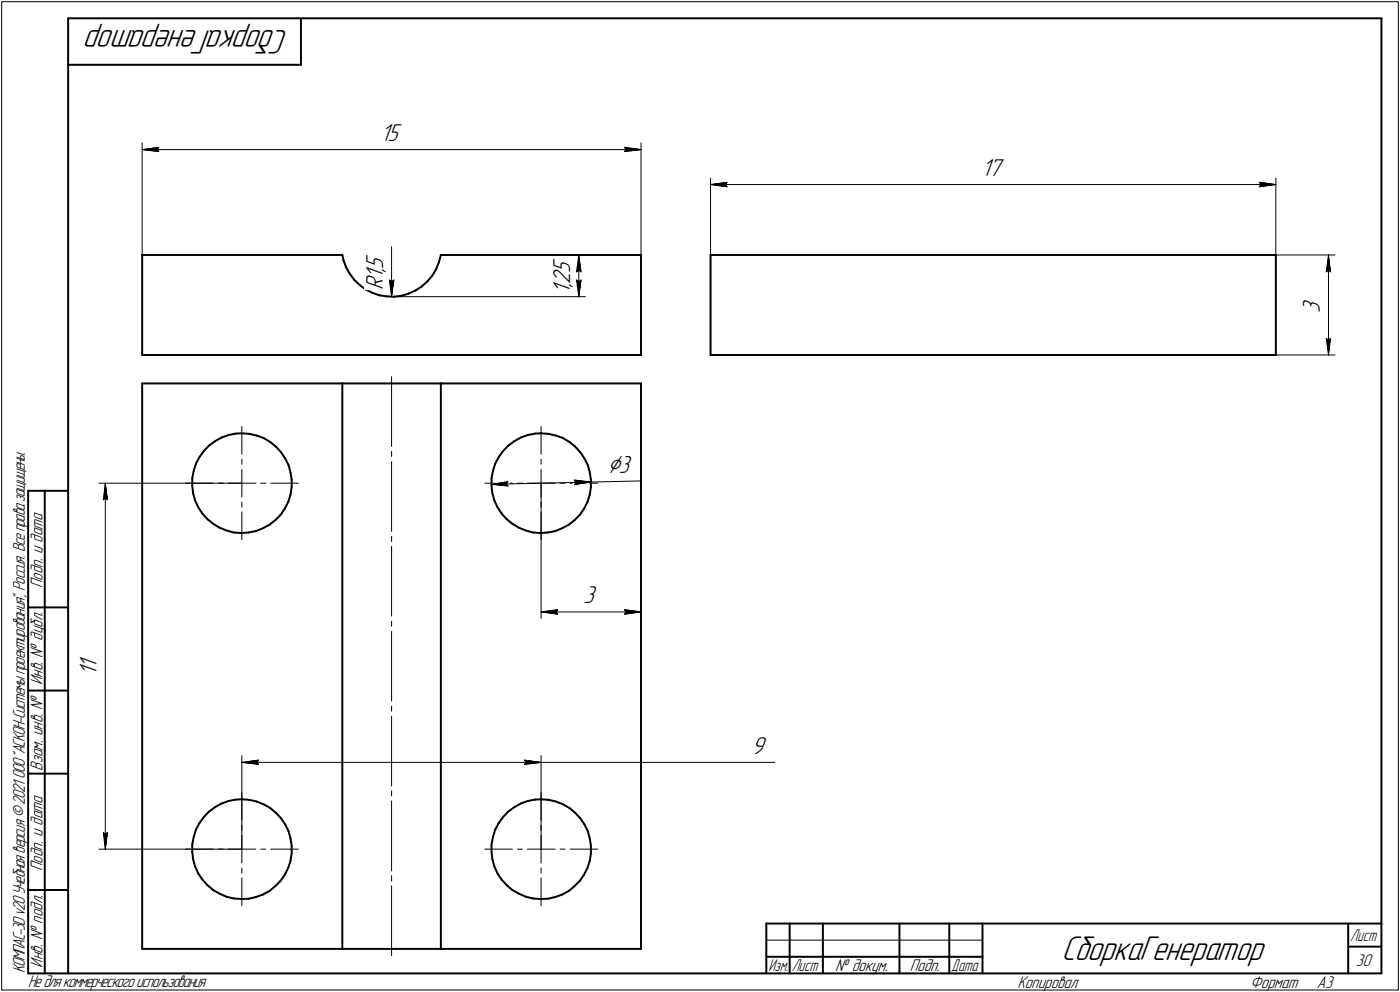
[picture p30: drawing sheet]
<svg xmlns="http://www.w3.org/2000/svg" width="421mm" height="298mm" viewBox="0 0 421 298" stroke-linecap="round" stroke-linejoin="round" font-family="sans-serif">
<defs><g id="words">
<g font-size="10.9">
<text x="86.8" y="9" transform="rotate(-180 86.8 9)">СборкаГенератор</text>
<text x="319.2" y="288.5">СборкаГенератор</text>
</g>
<text font-size="8.5" x="182.7" y="142.2" transform="rotate(-1 182.7 142.2)">Ç3</text>
<g font-size="7.8">
<text x="114.4" y="42.4">15</text>
<text x="295.2" y="52.9">17</text>
<text x="115.2" y="84" transform="rotate(-90 115.2 84)">1</text>
<text x="115.2" y="81.8" transform="rotate(-90 115.2 81.8)">,</text>
<text x="115.2" y="80.8" transform="rotate(-90 115.2 80.8)">5</text>
<text x="171.5" y="82" transform="rotate(-90 171.5 82)">5</text>
<text x="115.2" y="87.1" transform="rotate(-90 115.2 87.1)">R</text>
<text x="171.5" y="88.4" transform="rotate(-90 171.5 88.4)">1</text>
<text x="171.5" y="86.3" transform="rotate(-90 171.5 86.3)">,</text>
<text x="171.5" y="85.2" transform="rotate(-90 171.5 85.2)">2</text>
<text x="397" y="94" transform="rotate(-90 397 94)">3</text>
<text x="175.5" y="181.3">3</text>
<text x="29.2" y="203.2" transform="rotate(-90 29.2 203.2)">1</text>
<text x="29.2" y="201.1" transform="rotate(-90 29.2 201.1)">1</text>
<text x="226" y="226.5">9</text>
</g>
<g font-size="5.4">
<text x="12.8" y="176.7" transform="rotate(-90 12.8 176.7)">Подп. и дата</text>
<text x="12.8" y="205.8" transform="rotate(-90 12.8 205.8)">Инв. № дубл.</text>
<text x="12.8" y="231.6" transform="rotate(-90 12.8 231.6)">Взам. инв. №</text>
<text x="12.8" y="261.7" transform="rotate(-90 12.8 261.7)">Подп. и дата</text>
<text x="7.5" y="292.5" transform="rotate(-90 7.5 292.5)">КОМПАС-3Dv20Учебнаяверсия©2021 ООО&quot;АСКОН-Системыпроектирования&quot;, Россия. Всеправазащищены.</text>
<text x="12.8" y="290.8" transform="rotate(-90 12.8 290.8)">Инв. № подл.</text>
<text x="251.2" y="291.8">№ докум.</text>
<text x="273.6" y="291.8">Подп.</text>
<text x="407.8" y="290.3">30</text>
<text x="8.5" y="296.7">Недлякоммерческогоиспользования</text>
<text x="306" y="296.8">Копировал</text>
<text x="376" y="296.8">Формат</text>
<text x="396" y="296.8">A3</text>
</g>
<g font-size="5.3">
<text x="406.1" y="282.8">Лист</text>
<text x="231.1" y="291.8">Изм.</text>
<text x="238.1" y="291.8">Лист</text>
<text x="286.1" y="291.8">Дата</text>
</g>
</g></defs>
<g fill="none" stroke="#000" stroke-width=".59">
<path d="M20.5 5.5v287zM20.5 5.5h395zM20.5 19.5h70zM90.5 5.5v14zM415.5 5.5v287zM42.8 76.6v30.1zM42.8 76.6h60.2zM103 76.6l.3 1.5zM103.3 78.1l.8 2.2zM132 78.8l-.9 2.1zM132.6 76.6l-.6 2.2zM132.6 76.6h60.2z"/>
<path d="M192.8 76.6v30.1zM213.7 76.6h170zM213.7 76.6v30.1zM383.7 76.6v30.1zM104.1 80.3l1.1 1.9zM105.2 82.2l1.3 1.9zM106.5 84.1l1.6 1.5zM108.1 85.6l1.8 1.4zM109.9 87l2 1zM111.9 88l2.1 .7zM114 88.7l2.2 .4zM116.2 89.1l2.3 .1z"/>
<path d="M118.5 89.2l2.2-.3zM120.7 88.9l2.2-.7zM122.9 88.2l2.1-.9zM125 87.3l1.8-1.2zM126.8 86.1l1.7-1.5zM130 82.9l-1.5 1.7zM131.1 80.9l-1.1 2zM42.8 106.7h150zM42.8 115.2h60.2zM42.8 115.2v170zM103 115.2v170zM103 115.2h29.6z"/>
<path d="M132.6 115.2v170zM132.6 115.2h60.2zM192.8 115.2v170zM213.7 106.7h170zM58.9 139.4l-.6 2.1zM59.9 137.4l-1 2zM61.3 135.6l-1.4 1.8zM62.8 133.9l-1.5 1.7zM62.8 133.9l1.9-1.3zM64.7 132.6l1.9-1.1zM66.6 131.5l2.1-.8zM68.7 130.7l2.3-.4z"/>
<path d="M71 130.3l1.7-.1zM72.7 130.2l2.3 .2zM75 130.4l2.2 .5zM77.2 130.9l2.1 .8zM79.3 131.7l2 1.1zM81.3 132.8l1.7 1.4zM83 134.2l1.5 1.7zM84.5 135.9l1.3 1.9zM85.8 137.8l1 2zM86.8 139.8l.6 2.2zM148.9 139.4l-.6 2.1zM149.9 137.4l-1 2z"/>
<path d="M151.3 135.6l-1.4 1.8zM152.8 133.9l-1.5 1.7zM152.8 133.9l1.9-1.3zM154.7 132.6l1.9-1.1zM156.6 131.5l2.1-.8zM158.7 130.7l2.3-.4zM161 130.3l1.7-.1zM162.7 130.2l2.3 .2zM165 130.4l2.2 .5zM167.2 130.9l2.1 .8zM169.3 131.7l2 1.1zM171.3 132.8l1.7 1.4z"/>
<path d="M173 134.2l1.5 1.7zM174.5 135.9l1.3 1.9zM175.8 137.8l1 2zM176.8 139.8l.6 2.2zM8.5 147.5v145zM8.5 147.5h12zM13.5 147.5v145zM57.8 146l.3 2.3zM57.8 143.8v2.2zM58.1 148.3l.6 2.1zM58.3 141.5l-.5 2.3zM58.7 150.4l.9 2z"/>
<path d="M59.6 152.4l1.3 1.9zM60.9 154.3l1.5 1.7zM62.4 156l1.7 1.4zM64.1 157.4l1.9 1.2zM66 158.6l2.2 .8zM68.2 159.4l2.1 .6zM77 159.6l2.1-.9zM79.1 158.7l2-1.1zM81.1 157.6l1.7-1.3zM84.4 154.7l-1.6 1.6zM85.7 152.8l-1.3 1.9zM86.7 150.8l-1 2z"/>
<path d="M87.4 142l.3 2.2zM87.4 148.7l-.7 2.1zM87.7 144.2v2.2zM87.7 146.4l-.3 2.3zM147.8 146l.3 2.3zM147.8 143.8v2.2zM148.1 148.3l.6 2.1zM148.3 141.5l-.5 2.3zM148.7 150.4l.9 2zM149.6 152.4l1.3 1.9zM150.9 154.3l1.5 1.7zM152.4 156l1.7 1.4z"/>
<path d="M154.1 157.4l1.9 1.2zM156 158.6l2.2 .8zM158.2 159.4l2.1 .6zM167 159.6l2.1-.9zM169.1 158.7l2-1.1zM171.1 157.6l1.7-1.3zM174.4 154.7l-1.6 1.6zM175.7 152.8l-1.3 1.9zM176.7 150.8l-1 2zM177.4 142l.3 2.2zM177.4 148.7l-.7 2.1zM177.7 144.2v2.2z"/>
<path d="M177.7 146.4l-.3 2.3zM70.3 160l2.3 .2zM72.6 160.2l2.2-.2zM74.8 160l2.2-.4zM160.3 160l2.3 .2zM162.6 160.2l2.2-.2zM164.8 160l2.2-.4zM8.5 182.5h12zM8.5 207.5h12zM8.5 232.5h12zM57.8 256l.3 2.2zM57.8 253.7v2.3z"/>
<path d="M58.1 258.2l.6 2.1zM58.3 251.5l-.5 2.2zM58.9 249.3l-.6 2.2zM59.9 247.4l-1 1.9zM61.3 245.5l-1.4 1.9zM62.8 243.9l-1.5 1.6zM62.8 243.9l1.9-1.3zM64.7 242.6l1.9-1.1zM66.6 241.5l2.1-.8zM68.7 240.7l2.3-.4zM71 240.3l1.7-.1zM72.7 240.2l2.3 .2z"/>
<path d="M75 240.4l2.2 .5zM77.2 240.9l2.1 .8zM79.3 241.7l2 1.1zM81.3 242.8l1.7 1.5zM83 244.3l1.5 1.6zM84.5 245.9l1.3 1.8zM85.8 247.7l1 2.1zM86.8 249.8l.6 2.2zM87.4 252l.3 2.2zM87.4 258.7l-.7 2.1zM87.7 254.2v2.3zM87.7 256.5l-.3 2.2z"/>
<path d="M147.8 256l.3 2.2zM147.8 253.7v2.3zM148.1 258.2l.6 2.1zM148.3 251.5l-.5 2.2zM148.9 249.3l-.6 2.2zM149.9 247.4l-1 1.9zM151.3 245.5l-1.4 1.9zM152.8 243.9l-1.5 1.6zM152.8 243.9l1.9-1.3zM154.7 242.6l1.9-1.1zM156.6 241.5l2.1-.8zM158.7 240.7l2.3-.4z"/>
<path d="M161 240.3l1.7-.1zM162.7 240.2l2.3 .2zM165 240.4l2.2 .5zM167.2 240.9l2.1 .8zM169.3 241.7l2 1.1zM171.3 242.8l1.7 1.5zM173 244.3l1.5 1.6zM174.5 245.9l1.3 1.8zM175.8 247.7l1 2.1zM176.8 249.8l.6 2.2zM177.4 252l.3 2.2zM177.4 258.7l-.7 2.1z"/>
<path d="M177.7 254.2v2.3zM177.7 256.5l-.3 2.2zM8.5 267.5h12zM58.7 260.3l.9 2.2zM59.6 262.5l1.3 1.8zM60.9 264.3l1.5 1.7zM62.4 266l1.7 1.5zM64.1 267.5l1.9 1.1zM66 268.6l2.2 .9zM68.2 269.5l2.1 .5zM70.3 270l2.3 .2zM72.6 270.2l2.2-.1z"/>
<path d="M74.8 270.1l2.2-.5zM77 269.6l2.1-.8zM79.1 268.8l2-1.1zM81.1 267.7l1.7-1.4zM84.4 264.7l-1.6 1.6zM85.7 262.8l-1.3 1.9zM86.7 260.8l-1 2zM148.7 260.3l.9 2.2zM149.6 262.5l1.3 1.8zM150.9 264.3l1.5 1.7zM152.4 266l1.7 1.5zM154.1 267.5l1.9 1.1z"/>
<path d="M156 268.6l2.2 .9zM158.2 269.5l2.1 .5zM160.3 270l2.3 .2zM162.6 270.2l2.2-.1zM164.8 270.1l2.2-.5zM167 269.6l2.1-.8zM169.1 268.8l2-1.1zM171.1 267.7l1.7-1.4zM174.4 264.7l-1.6 1.6zM175.7 262.8l-1.3 1.9zM176.7 260.8l-1 2zM230.5 277.5h185z"/>
<path d="M230.5 277.5v15zM237.5 277.5v15zM247.5 277.5v15zM270.5 277.5v15zM285.5 277.5v15zM295.5 277.5v15zM405.5 277.5v15zM8.5 292.5h12zM20.5 292.5h395zM42.8 285.2h60.2zM103 285.2h29.6zM132.6 285.2h60.2z"/>
<path d="M230.5 287.5h7zM237.5 287.5h10zM247.5 287.5h23zM270.5 287.5h15zM285.5 287.5h10zM405.5 284.5h10z"/>
</g>
<g fill="none" stroke="#000" stroke-width=".3">
<path d="M.5 .5v297zM.5 .5h420zM420.5 .5v297zM42.8 42.9v33.7zM42.8 45l5-.7zM42.8 45l5 .6zM42.8 45h150zM47.2 45l.6 .6zM47.8 44.3l-.6 .7zM187.8 45.6l5-.6zM187.8 44.3l.5 .7zM187.8 44.3l5 .7z"/>
<path d="M188.3 45l-.5 .6zM192.8 42.9v33.7zM213.7 53.5v23.1zM213.7 55.5l5-.7zM213.7 55.5l5 .6zM213.7 55.5h170zM218.2 55.5l.5 .6zM218.7 54.8l-.5 .7zM378.7 56.1l5-.6zM378.7 54.8l.5 .7zM378.7 54.8l5 .7zM379.2 55.5l-.5 .6z"/>
<path d="M383.7 53.5v23.1zM117.8 74.2v15zM172 76.6h20.8zM174.1 76.6l.7 5.1zM174.1 76.6l-.7 5.1zM174.1 76.6v12.6zM383.7 76.6h17.8zM399.5 76.6l.6 5.1zM399.5 76.6l-.6 5.1zM399.5 76.6v30.1zM117.1 84.2l.7 5zM117.1 84.2l.7 .5z"/>
<path d="M117.8 89.2h58.2zM117.8 84.7l.6-.5zM118.4 84.2l-.6 5zM173.4 81.7l.7-.5zM173.4 84.2l.7 5zM173.4 84.2l.7 .5zM174.1 81.2l.7 .5zM174.1 84.7l.7-.5zM174.8 84.2l-.7 5zM398.9 81.7l.6-.5zM399.5 81.2l.6 .5zM117.8 113.2v21z"/>
<path d="M192.8 115.2v70.6zM383.7 106.7h17.8zM398.9 101.7l.6 5zM398.9 101.7l.6 .5zM399.5 102.2l.6-.5zM400.1 101.7l-.6 5zM72.7 128.2v8.3zM72.7 138v1.5zM117.8 138.7v21zM117.8 135.6v1.6zM162.7 128.2v8.3zM162.7 138v1.5z"/>
<path d="M29.7 145.2h43zM31.1 150.2l.6-.5zM31.7 145.2l.6 5zM31.7 149.7l.6 .5zM31.7 145.2l-.6 5zM31.7 145.2v110zM55.8 145.2h8.3zM65.6 145.2h1.5zM68.6 145.2h4.1zM72.7 145.2h4.3zM72.7 153.8v8.4zM72.7 150.9v1.5z"/>
<path d="M72.7 145.2v4.2zM72.7 141.1v4.1zM78.4 145.2h1.5zM81.4 145.2h8.3zM145.8 145.2h8.3zM147.7 145.5l5-.7zM147.7 145.5l5.1 .5zM147.7 145.5l30.1-.6zM152.2 145.5l.6 .5zM152.7 144.8l-.5 .7zM155.6 145.2h1.5zM158.6 145.2h4.1z"/>
<path d="M162.7 145.2h4.3zM162.7 153.8v8.4zM162.7 150.9v1.5zM162.7 145.2v4.2zM162.7 141.1v4.1zM162.7 145.2v40.6zM168.4 145.2h1.5zM171.4 145.2h8.3zM172.7 144.3l.5 .6zM172.7 144.3l5.1 .6zM172.8 145.6l5-.7zM173.2 144.9l-.4 .7z"/>
<path d="M177.8 144.9l15-.4zM117.8 164.2v21zM117.8 161.2v1.5zM117.8 189.7v21zM117.8 186.7v1.5zM162.7 183.9l5-.7zM162.7 183.9l5 .7zM162.7 183.9h30.1zM167.3 183.9l.4 .7zM167.7 183.2l-.4 .7zM187.8 184.6l5-.7zM187.8 183.2l.5 .7z"/>
<path d="M187.8 183.2l5 .7zM188.3 183.9l-.5 .7zM117.8 215.2v21zM117.8 212.2v1.5zM72.7 238.2v8.3zM72.7 227.1v28.1zM72.7 229.1l5-.7zM72.7 229.1l5 .6zM72.7 229.1h90zM77.3 229.1l.4 .6zM77.7 228.4l-.4 .7zM117.8 237.7v1.5z"/>
<path d="M157.7 229.7l5-.6zM157.7 228.4l.5 .7zM157.7 228.4l5 .7zM158.2 229.1l-.5 .6zM162.7 238.2v8.3zM162.7 229.1h61.2zM162.7 227.1v28.1zM223.9 229.1h9.1zM29.7 255.2h43zM31.1 250.2l.6 5zM31.1 250.2l.6 .5zM31.7 250.7l.6-.5z"/>
<path d="M32.3 250.2l-.6 5zM55.8 255.2h8.3zM65.6 255.2h1.5zM68.6 255.2h4.1zM72.7 255.2h4.3zM72.7 255.2v4.1zM72.7 248v1.5zM72.7 251v4.2zM78.4 255.2h1.5zM81.4 255.2h8.3zM117.8 240.7v21zM145.8 255.2h8.3z"/>
<path d="M155.6 255.2h1.5zM158.6 255.2h4.1zM162.7 255.2h4.3zM162.7 255.2v4.1zM162.7 248v1.5zM162.7 251v4.2zM168.4 255.2h1.5zM171.4 255.2h8.3zM72.7 263.8v8.4zM72.7 260.9v1.5zM117.8 266.2v21zM117.8 263.1v1.7z"/>
<path d="M162.7 263.8v8.4zM162.7 260.9v1.5zM.5 297.5h420zM230.5 282.5h65z"/>
</g>
<g fill="#fff" stroke="#fff" stroke-width=".3">
<path d="M114.4 36.8h6.8zM114.4 36.9h6.8zM114.4 37h6.8zM114.4 37.1h6.8zM114.4 37.2h6.8zM114.4 37.3h6.8zM114.4 37.3h6.8zM114.4 37.4h6.8zM114.4 37.5h6.8zM114.4 37.6h6.8zM114.4 37.7h6.8zM114.4 37.8h6.8zM114.4 37.8h6.8zM114.4 37.9h6.8zM114.4 38h6.8zM114.4 38.1h6.8zM114.4 38.2h6.8zM114.4 38.3h6.8zM114.4 38.4h6.8zM114.4 38.4h6.8zM114.4 38.5h6.8zM114.4 38.6h6.8zM114.4 38.7h6.8zM114.4 38.8h6.8zM114.4 38.9h6.8zM114.4 38.9h6.8zM114.4 39h6.8zM114.4 39.1h6.8zM114.4 39.2h6.8zM114.4 39.3h6.8zM114.4 39.4h6.8zM114.4 39.5h6.8zM114.4 39.5h6.8zM114.4 39.6h6.8zM114.4 39.7h6.8zM114.4 39.8h6.8zM114.4 39.9h6.8zM114.4 40h6.8zM114.4 40h6.8zM114.4 40.1h6.8zM114.4 40.2h6.8zM114.4 40.3h6.8zM114.4 40.4h6.8zM114.4 40.5h6.8zM114.4 40.6h6.8zM114.4 40.6h6.8zM114.4 40.7h6.8zM114.4 40.8h6.8zM114.4 40.9h6.8zM114.4 41h6.8zM114.4 41.1h6.8zM114.4 41.1h6.8zM114.4 41.2h6.8zM114.4 41.3h6.8zM114.4 41.4h6.8zM114.4 41.5h6.8zM114.4 41.6h6.8zM114.4 41.7h6.8zM114.4 41.7h6.8zM114.4 41.8h6.8zM114.4 41.9h6.8zM114.4 42h6.8zM114.4 42.1h6.8zM114.4 42.2h6.8zM114.4 42.2h6.8zM114.4 42.3h6.8zM114.4 42.4h6.8zM114.4 42.5h6.8zM114.4 42.6h6.8zM114.4 42.7h6.8zM114.4 42.8h6.8zM114.4 42.8h6.8zM114.4 42.9h6.8zM114.4 43h6.8zM114.4 43.1h6.8zM114.4 43.2h6.8zM114.4 43.3h6.8zM114.4 43.3h6.8zM114.4 43.4h6.8zM114.4 43.5h6.8zM114.4 43.6h6.8zM114.4 43.7h6.8zM114.4 43.8h6.8zM114.4 43.9h6.8z"/>
<path d="M187.3 43.8h.7zM187.3 43.9h1.3zM187.3 43.9h1.8zM187.3 44h2.5zM187.3 44.1h3.1zM187.3 44.2h3.7zM187.3 44.3h4zM187.3 44.4h4.1zM187.3 44.4h4.3zM187.3 44.5h4.6zM187.3 44.6h4.7zM187.3 44.7h4.9zM187.3 44.8h5.1zM187.3 44.9h5.3zM187.3 45h5.5zM187.3 45h5.3zM187.3 45.1h5.1zM187.3 45.2h4.9zM187.3 45.3h4.6zM187.3 45.4h4.4zM187.3 45.5h4.2zM187.3 45.6h4zM187.3 45.6h3.7zM187.3 45.7h3.1zM187.3 45.8h2.5zM187.3 45.9h1.8zM187.3 46h1.3zM187.3 46.1h.7z"/>
<path d="M47.7 43.8h.6zM47.1 43.9h1.2zM46.4 43.9h1.9zM45.8 44h2.5zM45.2 44.1h3.1zM44.5 44.2h3.8zM44.4 44.3h3.9zM44.2 44.4h4.1zM43.9 44.4h4.4zM43.8 44.5h4.5zM43.6 44.6h4.7zM43.3 44.7h5zM43.2 44.8h5.1zM43 44.9h5.3zM42.8 45h5.5zM43 45h5.3zM43.3 45.1h5zM43.4 45.2h4.9zM43.7 45.3h4.6zM43.9 45.4h4.4zM44.1 45.5h4.2zM44.4 45.6h3.9zM44.5 45.6h3.8zM45.2 45.7h3.1zM45.8 45.8h2.5zM46.4 45.9h1.9zM47.1 46h1.2zM47.7 46.1h.6z"/>
<path d="M116.5 83.7h2.5zM116.6 83.7h2.4zM116.6 83.8h2.4zM116.6 83.9h2.4zM116.6 84h2.4zM116.6 84.1h2.4zM116.6 84.2h2.4zM116.6 84.2h2.4zM116.7 84.3h2.3zM116.7 84.4h2.2zM116.7 84.5h2.2zM116.7 84.6h2.2zM116.7 84.7h2.2zM116.7 84.8h2.2zM116.7 84.8h2.2zM116.8 84.9h2.1zM116.8 85h2.1zM116.8 85.1h2.1zM116.8 85.2h2zM116.8 85.3h2zM116.8 85.3h2zM116.8 85.4h2zM116.8 85.5h2zM116.8 85.6h2zM116.8 85.7h2zM116.8 85.8h2zM116.8 85.9h2zM116.8 85.9h1.9zM116.8 86h1.9zM116.8 86.1h1.9zM116.9 86.2h1.8zM116.9 86.3h1.8zM116.9 86.4h1.8zM116.9 86.4h1.8zM116.9 86.5h1.8zM116.9 86.6h1.8zM116.9 86.7h1.7zM117 86.8h1.6zM117 86.9h1.6zM117 87h1.6zM117 87h1.6zM117 87.1h1.6zM117 87.2h1.6zM117 87.3h1.6zM117 87.4h1.5zM117.1 87.5h1.4zM117.1 87.5h1.4zM117.2 87.6h1.2zM117.2 87.7h1.2zM117.3 87.8h1.1zM117.3 87.9h1.1zM117.3 88h1zM117.3 88.1h1zM117.3 88.1h1zM117.4 88.2h.8zM117.4 88.3h.8zM117.5 88.4h.6zM117.5 88.5h.6zM117.5 88.6h.5zM117.6 88.6h.4zM117.6 88.7h.4zM117.7 88.8h.2zM117.7 88.9h.2z"/>
<path d="M109.6 76.2h7.2zM109.6 76.3h7.2zM109.6 76.4h7.2zM109.6 76.5h7.2zM109.6 76.5h7.2zM109.6 76.6h7.2zM109.6 76.7h7.2zM109.6 76.8h7.2zM109.6 76.9h7.2zM109.6 77h7.2zM109.6 77h7.2zM109.6 77.1h7.2zM109.6 77.2h7.2zM109.6 77.3h7.2zM109.6 77.4h7.2zM109.6 77.5h7.2zM109.6 77.6h7.2zM109.6 77.6h7.2zM109.6 77.7h7.2zM109.6 77.8h7.2zM109.6 77.9h7.2zM109.6 78h7.2zM109.6 78.1h7.2zM109.6 78.1h7.2zM109.6 78.2h7.2zM109.6 78.3h7.2zM109.6 78.4h7.2zM109.6 78.5h7.2zM109.6 78.6h7.2zM109.6 78.7h7.2zM109.6 78.7h7.2zM109.6 78.8h7.2zM109.6 78.9h7.2zM109.6 79h7.2zM109.6 79.1h7.2zM109.6 79.2h7.2zM109.6 79.2h7.2zM109.6 79.3h7.2zM109.6 79.4h7.2zM109.6 79.5h7.2zM109.6 79.6h7.2zM109.6 79.7h7.2zM109.6 79.8h7.2zM109.6 79.8h7.2zM109.6 79.9h7.2zM109.6 80h7.2zM109.6 80.1h7.2zM109.6 80.2h7.2zM109.6 80.3h7.2zM109.6 80.3h7.2zM109.6 80.4h7.2zM109.6 80.5h7.2zM109.6 80.6h7.2zM109.6 80.7h7.2zM109.6 80.8h7.2zM109.6 80.9h7.2zM109.6 80.9h7.2zM109.6 81h7.2zM109.6 81.1h7.2zM109.6 81.2h7.2zM109.6 81.3h7.2zM109.6 81.4h7.2zM109.6 81.4h7.2zM109.6 81.5h7.2zM109.6 81.6h7.2zM109.6 81.7h7.2zM109.6 81.8h7.2zM109.6 81.9h7.2zM109.6 82h7.2zM109.6 82h7.2zM109.6 82.1h7.2zM109.6 82.2h7.2zM109.6 82.3h7.2zM109.6 82.4h7.2zM109.6 82.5h7.2zM109.6 82.5h7.2zM109.6 82.6h7.2zM109.6 82.7h7.2zM109.6 82.8h7.2zM109.6 82.9h7.2zM109.6 83h7.2zM109.6 83.1h7.2zM109.6 83.1h7.2zM109.6 83.2h7.2zM109.6 83.3h7.2zM109.6 83.4h7.2zM109.6 83.5h7.2zM109.6 83.6h7.2zM109.6 83.7h7.2zM109.6 83.7h7.2zM109.6 83.8h7.2zM109.6 83.9h7.2zM109.6 84h7.2zM109.6 84.1h7.2zM109.6 84.2h7.2zM109.6 84.2h7.2zM109.6 84.3h7.2zM109.6 84.4h7.2zM109.6 84.5h7.2zM109.6 84.6h7.2zM109.6 84.7h7.2zM109.6 84.8h7.2zM109.6 84.8h7.2zM109.6 84.9h7.2zM109.6 85h7.2zM109.6 85.1h7.2zM109.6 85.2h7.2zM109.6 85.3h7.2zM109.6 85.3h7.2zM109.6 85.4h7.2zM109.6 85.5h7.2zM109.6 85.6h7.2zM109.6 85.7h7.2zM109.6 85.8h7.2zM109.6 85.9h7.2zM109.6 85.9h7.2zM109.6 86h7.2zM109.6 86.1h7.2zM109.6 86.2h7.2zM109.6 86.3h7.2zM109.6 86.4h7.2zM109.6 86.4h7.2zM109.6 86.5h7.2zM109.6 86.6h7.2zM109.6 86.7h7.2zM109.6 86.8h7.2zM109.6 86.9h7.2zM109.6 87h7.2zM109.6 87h7.2z"/>
<path d="M165.9 77.5h7.2zM165.9 77.6h7.2zM165.9 77.6h7.2zM165.9 77.7h7.2zM165.9 77.8h7.2zM165.9 77.9h7.2zM165.9 78h7.2zM165.9 78.1h7.2zM165.9 78.1h7.2zM165.9 78.2h7.2zM165.9 78.3h7.2zM165.9 78.4h7.2zM165.9 78.5h7.2zM165.9 78.6h7.2zM165.9 78.7h7.2zM165.9 78.7h7.2zM165.9 78.8h7.2zM165.9 78.9h7.2zM165.9 79h7.2zM165.9 79.1h7.2zM165.9 79.2h7.2zM165.9 79.2h7.2zM165.9 79.3h7.2zM165.9 79.4h7.2zM165.9 79.5h7.2zM165.9 79.6h7.2zM165.9 79.7h7.2zM165.9 79.8h7.2zM165.9 79.8h7.2zM165.9 79.9h7.2zM165.9 80h7.2zM165.9 80.1h7.2zM165.9 80.2h7.2zM165.9 80.3h7.2zM165.9 80.3h7.2zM165.9 80.4h7.2zM165.9 80.5h7.2zM165.9 80.6h7.2zM165.9 80.7h7.2zM165.9 80.8h7.2zM165.9 80.9h7.2zM165.9 80.9h7.2zM165.9 81h7.2zM165.9 81.1h7.2zM165.9 81.2h7.2zM165.9 81.3h7.2zM165.9 81.4h7.2zM165.9 81.4h7.2zM165.9 81.5h7.2zM165.9 81.6h7.2zM165.9 81.7h7.2zM165.9 81.8h7.2zM165.9 81.9h7.2zM165.9 82h7.2zM165.9 82h7.2zM165.9 82.1h7.2zM165.9 82.2h7.2zM165.9 82.3h7.2zM165.9 82.4h7.2zM165.9 82.5h7.2zM165.9 82.5h7.2zM165.9 82.6h7.2zM165.9 82.7h7.2zM165.9 82.8h7.2zM165.9 82.9h7.2zM165.9 83h7.2zM165.9 83.1h7.2zM165.9 83.1h7.2zM165.9 83.2h7.2zM165.9 83.3h7.2zM165.9 83.4h7.2zM165.9 83.5h7.2zM165.9 83.6h7.2zM165.9 83.7h7.2zM165.9 83.7h7.2zM165.9 83.8h7.2zM165.9 83.9h7.2zM165.9 84h7.2zM165.9 84.1h7.2zM165.9 84.2h7.2zM165.9 84.2h7.2zM165.9 84.3h7.2zM165.9 84.4h7.2zM165.9 84.5h7.2zM165.9 84.6h7.2zM165.9 84.7h7.2zM165.9 84.8h7.2zM165.9 84.8h7.2zM165.9 84.9h7.2zM165.9 85h7.2zM165.9 85.1h7.2zM165.9 85.2h7.2zM165.9 85.3h7.2zM165.9 85.3h7.2zM165.9 85.4h7.2zM165.9 85.5h7.2zM165.9 85.6h7.2zM165.9 85.7h7.2zM165.9 85.8h7.2zM165.9 85.9h7.2zM165.9 85.9h7.2zM165.9 86h7.2zM165.9 86.1h7.2zM165.9 86.2h7.2zM165.9 86.3h7.2zM165.9 86.4h7.2zM165.9 86.4h7.2zM165.9 86.5h7.2zM165.9 86.6h7.2zM165.9 86.7h7.2zM165.9 86.8h7.2zM165.9 86.9h7.2zM165.9 87h7.2zM165.9 87h7.2zM165.9 87.1h7.2zM165.9 87.2h7.2zM165.9 87.3h7.2zM165.9 87.4h7.2zM165.9 87.5h7.2zM165.9 87.5h7.2zM165.9 87.6h7.2zM165.9 87.7h7.2zM165.9 87.8h7.2zM165.9 87.9h7.2zM165.9 88h7.2zM165.9 88.1h7.2zM165.9 88.1h7.2zM165.9 88.2h7.2zM165.9 88.3h7.2z"/>
<path d="M174 76.9h.2zM174 77h.2zM173.9 77h.3zM173.9 77.1h.4zM173.9 77.2h.4zM173.8 77.3h.5zM173.8 77.4h.6zM173.7 77.5h.7zM173.7 77.6h.7zM173.7 77.6h.8zM173.7 77.7h.8zM173.7 77.8h.9zM173.6 77.9h1zM173.6 78h1zM173.6 78.1h1.1zM173.5 78.1h1.2zM173.5 78.2h1.2zM173.4 78.3h1.4zM173.4 78.4h1.4zM173.3 78.5h1.5zM173.3 78.6h1.5zM173.3 78.7h1.5zM173.3 78.7h1.5zM173.3 78.8h1.5zM173.3 78.9h1.5zM173.3 79h1.5zM173.3 79.1h1.5zM173.2 79.2h1.7zM173.2 79.2h1.7zM173.2 79.3h1.7zM173.2 79.4h1.7zM173.2 79.5h1.7zM173.2 79.6h1.7zM173.2 79.7h1.7zM173.1 79.8h1.9zM173.1 79.8h1.9zM173.1 79.9h1.9zM173.1 80h1.9zM173.1 80.1h1.9zM173.1 80.2h1.9zM173.1 80.3h1.9zM173.1 80.3h2zM173.1 80.4h2zM173.1 80.5h2zM173.1 80.6h2zM173.1 80.7h2zM173.1 80.8h2zM173.1 80.9h2zM173 80.9h2.2zM173 81h2.2zM173 81.1h2.2zM173 81.2h2.2zM173 81.3h2.2zM173 81.4h2.2zM173 81.4h2.2zM172.9 81.5h2.4zM172.9 81.6h2.4zM172.9 81.7h2.4zM172.9 81.8h2.4zM172.9 81.9h2.4zM172.9 82h2.4zM172.9 82h2.4z"/>
<path d="M172.8 83.7h2.5zM172.9 83.7h2.4zM172.9 83.8h2.4zM172.9 83.9h2.4zM172.9 84h2.4zM172.9 84.1h2.4zM172.9 84.2h2.4zM172.9 84.2h2.4zM173 84.3h2.2zM173 84.4h2.2zM173 84.5h2.2zM173 84.6h2.2zM173 84.7h2.2zM173 84.8h2.2zM173 84.8h2.2zM173.1 84.9h2zM173.1 85h2zM173.1 85.1h2zM173.1 85.2h2zM173.1 85.3h2zM173.1 85.3h2zM173.1 85.4h2zM173.1 85.5h1.9zM173.1 85.6h1.9zM173.1 85.7h1.9zM173.1 85.8h1.9zM173.1 85.9h1.9zM173.1 85.9h1.9zM173.1 86h1.9zM173.1 86.1h1.9zM173.2 86.2h1.7zM173.2 86.3h1.7zM173.2 86.4h1.7zM173.2 86.4h1.7zM173.2 86.5h1.7zM173.2 86.6h1.7zM173.2 86.7h1.7zM173.3 86.8h1.5zM173.3 86.9h1.5zM173.3 87h1.5zM173.3 87h1.5zM173.3 87.1h1.5zM173.3 87.2h1.5zM173.3 87.3h1.5zM173.3 87.4h1.5zM173.4 87.5h1.4zM173.4 87.5h1.4zM173.5 87.6h1.2zM173.5 87.7h1.2zM173.6 87.8h1.1zM173.6 87.9h1zM173.6 88h1zM173.7 88.1h.8zM173.7 88.1h.8zM173.7 88.2h.8zM173.7 88.3h.7zM173.8 88.4h.6zM173.8 88.5h.6zM173.8 88.6h.5zM173.9 88.6h.4zM173.9 88.7h.3zM174 88.8h.2zM174 88.9h.2z"/>
<path d="M295.1 47.3h7.2zM295.1 47.4h7.2zM295.1 47.5h7.2zM295.1 47.6h7.2zM295.1 47.7h7.2zM295.1 47.8h7.2zM295.1 47.8h7.2zM295.1 47.9h7.2zM295.1 48h7.2zM295.1 48.1h7.2zM295.1 48.2h7.2zM295.1 48.3h7.2zM295.1 48.3h7.2zM295.1 48.4h7.2zM295.1 48.5h7.2zM295.1 48.6h7.2zM295.1 48.7h7.2zM295.1 48.8h7.2zM295.1 48.9h7.2zM295.1 48.9h7.2zM295.1 49h7.2zM295.1 49.1h7.2zM295.1 49.2h7.2zM295.1 49.3h7.2zM295.1 49.4h7.2zM295.1 49.4h7.2zM295.1 49.5h7.2zM295.1 49.6h7.2zM295.1 49.7h7.2zM295.1 49.8h7.2zM295.1 49.9h7.2zM295.1 50h7.2zM295.1 50h7.2zM295.1 50.1h7.2zM295.1 50.2h7.2zM295.1 50.3h7.2zM295.1 50.4h7.2zM295.1 50.5h7.2zM295.1 50.5h7.2zM295.1 50.6h7.2zM295.1 50.7h7.2zM295.1 50.8h7.2zM295.1 50.9h7.2zM295.1 51h7.2zM295.1 51.1h7.2zM295.1 51.1h7.2zM295.1 51.2h7.2zM295.1 51.3h7.2zM295.1 51.4h7.2zM295.1 51.5h7.2zM295.1 51.6h7.2zM295.1 51.6h7.2zM295.1 51.7h7.2zM295.1 51.8h7.2zM295.1 51.9h7.2zM295.1 52h7.2zM295.1 52.1h7.2zM295.1 52.2h7.2zM295.1 52.2h7.2zM295.1 52.3h7.2zM295.1 52.4h7.2zM295.1 52.5h7.2zM295.1 52.6h7.2zM295.1 52.7h7.2zM295.1 52.7h7.2zM295.1 52.8h7.2zM295.1 52.9h7.2zM295.1 53h7.2zM295.1 53.1h7.2zM295.1 53.2h7.2zM295.1 53.3h7.2zM295.1 53.3h7.2zM295.1 53.4h7.2zM295.1 53.5h7.2zM295.1 53.6h7.2zM295.1 53.7h7.2zM295.1 53.8h7.2zM295.1 53.8h7.2zM295.1 53.9h7.2zM295.1 54h7.2zM295.1 54.1h7.2zM295.1 54.2h7.2zM295.1 54.3h7.2zM295.1 54.4h7.2z"/>
<path d="M218.5 54.4h.7zM217.8 54.4h1.4zM217 54.5h2.2zM216.2 54.6h3zM215.5 54.7h3.7zM215.3 54.8h3.9zM215.1 54.9h4.1zM214.9 54.9h4.3zM214.7 55h4.5zM214.5 55.1h4.7zM214.3 55.2h4.9zM214.1 55.3h5.1zM214 55.4h5.2zM213.7 55.5h5.5zM214 55.5h5.2zM214.1 55.6h5.1zM214.3 55.7h4.9zM214.5 55.8h4.7zM214.7 55.9h4.5zM214.9 56h4.3zM215.1 56h4.1zM215.3 56.1h3.9zM215.5 56.2h3.7zM216.2 56.3h3zM216.7 56.4h2.5zM217.3 56.5h1.9zM218 56.6h1.2zM218.6 56.6h.6z"/>
<path d="M378.2 54.4h.8zM378.2 54.4h1.5zM378.2 54.5h2.3zM378.2 54.6h3.1zM378.2 54.7h3.7zM378.2 54.8h4zM378.2 54.9h4.2zM378.2 54.9h4.3zM378.2 55h4.6zM378.2 55.1h4.7zM378.2 55.2h4.9zM378.2 55.3h5.2zM378.2 55.4h5.3zM378.2 55.5h5.5zM378.2 55.5h5.3zM378.2 55.6h5.2zM378.2 55.7h4.9zM378.2 55.8h4.7zM378.2 55.9h4.6zM378.2 56h4.3zM378.2 56h4.2zM378.2 56.1h4zM378.2 56.2h3.7zM378.2 56.3h3.1zM378.2 56.4h2.5zM378.2 56.5h1.9zM378.2 56.6h1.3zM378.2 56.6h.7z"/>
<path d="M391.4 89.3h7.1zM391.4 89.4h7.1zM391.4 89.5h7.1zM391.4 89.6h7.1zM391.4 89.7h7.1zM391.4 89.7h7.1zM391.4 89.8h7.1zM391.4 89.9h7.1zM391.4 90h7.1zM391.4 90.1h7.1zM391.4 90.2h7.1zM391.4 90.3h7.1zM391.4 90.3h7.1zM391.4 90.4h7.1zM391.4 90.5h7.1zM391.4 90.6h7.1zM391.4 90.7h7.1zM391.4 90.8h7.1zM391.4 90.8h7.1zM391.4 90.9h7.1zM391.4 91h7.1zM391.4 91.1h7.1zM391.4 91.2h7.1zM391.4 91.3h7.1zM391.4 91.4h7.1zM391.4 91.4h7.1zM391.4 91.5h7.1zM391.4 91.6h7.1zM391.4 91.7h7.1zM391.4 91.8h7.1zM391.4 91.9h7.1zM391.4 91.9h7.1zM391.4 92h7.1zM391.4 92.1h7.1zM391.4 92.2h7.1zM391.4 92.3h7.1zM391.4 92.4h7.1zM391.4 92.5h7.1zM391.4 92.5h7.1zM391.4 92.6h7.1zM391.4 92.7h7.1zM391.4 92.8h7.1zM391.4 92.9h7.1zM391.4 93h7.1zM391.4 93h7.1zM391.4 93.1h7.1zM391.4 93.2h7.1zM391.4 93.3h7.1zM391.4 93.4h7.1zM391.4 93.5h7.1zM391.4 93.6h7.1zM391.4 93.6h7.1zM391.4 93.7h7.1zM391.4 93.8h7.1zM391.4 93.9h7.1z"/>
<path d="M399.5 76.9h.2zM399.5 77h.2zM399.4 77h.3zM399.4 77.1h.4zM399.4 77.2h.4zM399.3 77.3h.5zM399.3 77.4h.6zM399.2 77.5h.7zM399.2 77.6h.7zM399.2 77.6h.8zM399.1 77.7h.9zM399.1 77.8h.9zM399 77.9h1zM399 78h1zM399 78.1h1.1zM398.9 78.1h1.2zM398.9 78.2h1.2zM398.9 78.3h1.3zM398.9 78.4h1.3zM398.8 78.5h1.4zM398.8 78.6h1.5zM398.8 78.7h1.5zM398.8 78.7h1.5zM398.8 78.8h1.5zM398.8 78.9h1.5zM398.8 79h1.5zM398.8 79.1h1.5zM398.7 79.2h1.7zM398.7 79.2h1.7zM398.7 79.3h1.7zM398.7 79.4h1.7zM398.7 79.5h1.7zM398.7 79.6h1.7zM398.7 79.7h1.7zM398.6 79.8h1.9zM398.6 79.8h1.9zM398.6 79.9h1.9zM398.6 80h1.9zM398.6 80.1h1.9zM398.6 80.2h1.9zM398.6 80.3h1.9zM398.5 80.3h2.1zM398.5 80.4h2.1zM398.5 80.5h2.1zM398.5 80.6h2.1zM398.5 80.7h2.1zM398.5 80.8h2.1zM398.5 80.9h2.1zM398.4 80.9h2.2zM398.4 81h2.2zM398.4 81.1h2.2zM398.4 81.2h2.2zM398.4 81.3h2.2zM398.4 81.4h2.2zM398.4 81.4h2.2zM398.4 81.5h2.3zM398.4 81.6h2.3zM398.4 81.7h2.3zM398.4 81.8h2.3zM398.4 81.9h2.3zM398.4 82h2.3zM398.4 82h2.3z"/>
<path d="M398.3 101.2h2.4zM398.4 101.3h2.3zM398.4 101.3h2.3zM398.4 101.4h2.3zM398.4 101.5h2.3zM398.4 101.6h2.3zM398.4 101.7h2.3zM398.4 101.8h2.3zM398.4 101.9h2.2zM398.4 101.9h2.2zM398.4 102h2.2zM398.4 102.1h2.2zM398.4 102.2h2.2zM398.4 102.3h2.2zM398.4 102.4h2.2zM398.5 102.4h2.1zM398.5 102.5h2.1zM398.5 102.6h2.1zM398.5 102.7h2.1zM398.5 102.8h2.1zM398.5 102.9h2.1zM398.5 103h2.1zM398.5 103h2zM398.6 103.1h1.9zM398.6 103.2h1.9zM398.6 103.3h1.9zM398.6 103.4h1.9zM398.6 103.5h1.9zM398.6 103.5h1.9zM398.6 103.6h1.9zM398.7 103.7h1.7zM398.7 103.8h1.7zM398.7 103.9h1.7zM398.7 104h1.7zM398.7 104.1h1.7zM398.7 104.1h1.7zM398.7 104.2h1.7zM398.8 104.3h1.5zM398.8 104.4h1.5zM398.8 104.5h1.5zM398.8 104.6h1.5zM398.8 104.6h1.5zM398.8 104.7h1.5zM398.8 104.8h1.5zM398.8 104.9h1.4zM398.9 105h1.3zM398.9 105.1h1.3zM398.9 105.2h1.2zM398.9 105.2h1.2zM399 105.3h1.1zM399 105.4h1zM399 105.5h1zM399.1 105.6h.9zM399.1 105.7h.9zM399.2 105.7h.8zM399.2 105.8h.7zM399.3 105.9h.6zM399.3 106h.6zM399.3 106.1h.5zM399.4 106.2h.4zM399.4 106.3h.3zM399.5 106.3h.2zM399.5 106.4h.2z"/>
<path d="M152.7 144.3h.5zM152.2 144.4h1zM151.7 144.4h1.5zM151.1 144.5h2.1zM150.6 144.6h2.6zM150.1 144.7h3.1zM149.5 144.8h3.7zM149.4 144.9h3.8zM149.2 144.9h4zM148.9 145h4.3zM148.8 145.1h4.4zM148.6 145.2h4.6zM148.3 145.3h4.9zM148.2 145.4h5zM148 145.5h5.3zM147.7 145.5h5.6zM148 145.6h5.3zM148.3 145.7h5zM148.5 145.8h4.8zM148.7 145.9h4.6zM148.9 146h4.4zM149.2 146h4.1zM149.4 146.1h3.9zM149.6 146.2h3.7zM150.4 146.3h2.9zM151.1 146.4h2.2zM151.9 146.5h1.4zM152.7 146.6h.6z"/>
<path d="M172.3 143.8h.7zM172.3 143.9h1.4zM172.3 144h2.2zM172.3 144.1h3zM172.3 144.2h3.6zM172.3 144.3h3.9zM172.3 144.4h4.1zM172.3 144.4h4.4zM172.3 144.5h4.6zM172.3 144.6h4.8zM172.3 144.7h5.1zM172.3 144.8h5.3zM172.3 144.9h5.5zM172.3 144.9h5.3zM172.3 145h5.2zM172.3 145.1h4.9zM172.3 145.2h4.7zM172.3 145.3h4.6zM172.3 145.4h4.3zM172.3 145.5h4.1zM172.3 145.5h4zM172.3 145.6h3.7zM172.3 145.7h3.2zM172.3 145.8h2.7zM172.3 145.9h2.2zM172.3 146h1.6zM172.3 146h1.1zM172.3 146.1h.6z"/>
<path d="M186.6 136.4h4.1zM182.5 136.5h8.2zM182.6 136.6h8.1zM182.6 136.7h8.1zM182.6 136.7h8.1zM182.6 136.8h8.1zM182.6 136.9h8.1zM182.6 137h8.1zM182.6 137.1h8.1zM182.6 137.2h8.1zM182.6 137.2h8.1zM182.6 137.3h8.1zM182.6 137.4h8.1zM182.6 137.5h8.1zM182.6 137.6h8.1zM182.6 137.7h8.1zM182.6 137.8h8.1zM182.6 137.8h8.1zM182.6 137.9h8.1zM182.6 138h8.1zM182.6 138.1h8.1zM182.6 138.2h8.1zM182.6 138.3h8.1zM182.6 138.3h8.1zM182.6 138.4h8.1zM182.6 138.5h8.1zM182.6 138.6h8.1zM182.6 138.7h8.1zM182.6 138.8h8.1zM182.6 138.9h8.1zM182.6 138.9h8.1zM182.6 139h8.1zM182.6 139.1h8.1zM182.6 139.2h8.1zM182.6 139.3h8.1zM182.6 139.4h8.1zM182.6 139.4h8.1zM182.6 139.5h8.1zM182.6 139.6h8.1zM182.6 139.7h8.1zM182.6 139.8h8.1zM182.6 139.9h8.1zM182.6 140h8.1zM182.6 140h8.2zM182.6 140.1h8.2zM182.7 140.2h8.1zM182.7 140.3h8.1zM182.7 140.4h8.1zM182.7 140.5h8.1zM182.7 140.5h8.1zM182.7 140.6h8.1zM182.7 140.7h8.1zM182.7 140.8h8.1zM182.7 140.9h8.1zM182.7 141h8.1zM182.7 141.1h8.1zM182.7 141.1h8.1zM182.7 141.2h8.1zM182.7 141.3h8.1zM182.7 141.4h8.1zM182.7 141.5h8.1zM182.7 141.6h8.1zM182.7 141.6h8.1zM182.7 141.7h8.1zM182.7 141.8h8.1zM182.7 141.9h8.1zM182.7 142h8.1zM182.7 142.1h8.1zM182.7 142.2h8.1zM182.7 142.2h8.1zM182.7 142.3h8.1zM182.7 142.4h8.1zM182.7 142.5h8.1zM182.7 142.6h8.1zM182.7 142.7h8.1zM182.7 142.7h8.1zM182.7 142.8h8.1zM182.7 142.9h8.1zM182.7 143h8.1zM182.7 143.1h8.1zM182.7 143.2h8.1zM182.7 143.3h8.1zM182.7 143.3h8.1zM182.7 143.4h8.1zM182.7 143.5h8.1zM182.7 143.6h8.1zM182.7 143.7h4.1z"/>
<path d="M175.4 175.8h4.7zM175.4 175.9h4.7zM175.4 175.9h4.7zM175.4 176h4.7zM175.4 176.1h4.7zM175.4 176.2h4.7zM175.4 176.3h4.7zM175.4 176.4h4.7zM175.4 176.4h4.7zM175.4 176.5h4.7zM175.4 176.6h4.7zM175.4 176.7h4.7zM175.4 176.8h4.7zM175.4 176.9h4.7zM175.4 177h4.7zM175.4 177h4.7zM175.4 177.1h4.7zM175.4 177.2h4.7zM175.4 177.3h4.7zM175.4 177.4h4.7zM175.4 177.5h4.7zM175.4 177.5h4.7zM175.4 177.6h4.7zM175.4 177.7h4.7zM175.4 177.8h4.7zM175.4 177.9h4.7zM175.4 178h4.7zM175.4 178.1h4.7zM175.4 178.1h4.7zM175.4 178.2h4.7zM175.4 178.3h4.7zM175.4 178.4h4.7zM175.4 178.5h4.7zM175.4 178.6h4.7zM175.4 178.6h4.7zM175.4 178.7h4.7zM175.4 178.8h4.7zM175.4 178.9h4.7zM175.4 179h4.7zM175.4 179.1h4.7zM175.4 179.2h4.7zM175.4 179.2h4.7zM175.4 179.3h4.7zM175.4 179.4h4.7zM175.4 179.5h4.7zM175.4 179.6h4.7zM175.4 179.7h4.7zM175.4 179.7h4.7zM175.4 179.8h4.7zM175.4 179.9h4.7zM175.4 180h4.7zM175.4 180.1h4.7zM175.4 180.2h4.7zM175.4 180.3h4.7zM175.4 180.3h4.7zM175.4 180.4h4.7zM175.4 180.5h4.7zM175.4 180.6h4.7zM175.4 180.7h4.7zM175.4 180.8h4.7zM175.4 180.8h4.7zM175.4 180.9h4.7zM175.4 181h4.7zM175.4 181.1h4.7zM175.4 181.2h4.7zM175.4 181.3h4.7zM175.4 181.4h4.7zM175.4 181.4h4.7zM175.4 181.5h4.7zM175.4 181.6h4.7zM175.4 181.7h4.7zM175.4 181.8h4.7zM175.4 181.9h4.7zM175.4 181.9h4.7zM175.4 182h4.7zM175.4 182.1h4.7zM175.4 182.2h4.7zM175.4 182.3h4.7zM175.4 182.4h4.7zM175.4 182.5h4.7zM175.4 182.5h4.7zM175.4 182.6h4.7zM175.4 182.7h4.7zM175.4 182.8h4.7z"/>
<path d="M187.3 182.7h.7zM187.3 182.8h1.3zM187.3 182.9h1.8zM187.3 183h2.5zM187.3 183h3.1zM187.3 183.1h3.7zM187.3 183.2h4zM187.3 183.3h4.1zM187.3 183.4h4.3zM187.3 183.5h4.6zM187.3 183.6h4.7zM187.3 183.6h4.9zM187.3 183.7h5.1zM187.3 183.8h5.3zM187.3 183.9h5.5zM187.3 184h5.3zM187.3 184.1h5.1zM187.3 184.1h4.9zM187.3 184.2h4.7zM187.3 184.3h4.6zM187.3 184.4h4.3zM187.3 184.5h4.1zM187.3 184.6h4zM187.3 184.7h3.7zM187.3 184.7h3zM187.3 184.8h2.3zM187.3 184.9h1.5zM187.3 185h.7z"/>
<path d="M167.6 182.7h.6zM167 182.8h1.2zM166.5 182.9h1.7zM165.9 183h2.3zM165.3 183h2.9zM164.6 183.1h3.6zM164.4 183.2h3.8zM164.3 183.3h3.9zM164 183.4h4.2zM163.8 183.5h4.4zM163.6 183.6h4.6zM163.4 183.6h4.8zM163.2 183.7h5zM163 183.8h5.2zM162.7 183.9h5.5zM163 184h5.2zM163.2 184.1h5zM163.4 184.1h4.8zM163.6 184.2h4.6zM163.8 184.3h4.4zM164 184.4h4.2zM164.3 184.5h3.9zM164.4 184.6h3.8zM164.6 184.7h3.6zM165.4 184.7h2.8zM166.1 184.8h2.1zM166.8 184.9h1.4zM167.6 185h.6z"/>
<path d="M23.5 197.2h7.2zM23.5 197.3h7.2zM23.5 197.4h7.2zM23.5 197.4h7.2zM23.5 197.5h7.2zM23.5 197.6h7.2zM23.5 197.7h7.2zM23.5 197.8h7.2zM23.5 197.9h7.2zM23.5 198h7.2zM23.5 198h7.2zM23.5 198.1h7.2zM23.5 198.2h7.2zM23.5 198.3h7.2zM23.5 198.4h7.2zM23.5 198.5h7.2zM23.5 198.5h7.2zM23.5 198.6h7.2zM23.5 198.7h7.2zM23.5 198.8h7.2zM23.5 198.9h7.2zM23.5 199h7.2zM23.5 199.1h7.2zM23.5 199.1h7.2zM23.5 199.2h7.2zM23.5 199.3h7.2zM23.5 199.4h7.2zM23.5 199.5h7.2zM23.5 199.6h7.2zM23.5 199.6h7.2zM23.5 199.7h7.2zM23.5 199.8h7.2zM23.5 199.9h7.2zM23.5 200h7.2zM23.5 200.1h7.2zM23.5 200.2h7.2zM23.5 200.2h7.2zM23.5 200.3h7.2zM23.5 200.4h7.2zM23.5 200.5h7.2zM23.5 200.6h7.2zM23.5 200.7h7.2zM23.5 200.7h7.2zM23.5 200.8h7.2zM23.5 200.9h7.2zM23.5 201h7.2zM23.5 201.1h7.2zM23.5 201.2h7.2zM23.5 201.3h7.2zM23.5 201.3h7.2zM23.5 201.4h7.2zM23.5 201.5h7.2zM23.5 201.6h7.2zM23.5 201.7h7.2zM23.5 201.8h7.2zM23.5 201.8h7.2zM23.5 201.9h7.2zM23.5 202h7.2zM23.5 202.1h7.2zM23.5 202.2h7.2zM23.5 202.3h7.2zM23.5 202.4h7.2zM23.5 202.4h7.2zM23.5 202.5h7.2zM23.5 202.6h7.2zM23.5 202.7h7.2zM23.5 202.8h7.2zM23.5 202.9h7.2zM23.5 202.9h7.2zM23.5 203h7.2zM23.5 203.1h7.2z"/>
<path d="M31.6 145.5h.2zM31.6 145.5h.2zM31.6 145.6h.3zM31.5 145.7h.4zM31.5 145.8h.4zM31.4 145.9h.6zM31.4 146h.6zM31.4 146h.7zM31.3 146.1h.8zM31.3 146.2h.9zM31.3 146.3h.9zM31.2 146.4h1zM31.2 146.5h1.1zM31.2 146.6h1.1zM31.2 146.6h1.1zM31.2 146.7h1.1zM31.1 146.8h1.3zM31.1 146.9h1.3zM31 147h1.4zM31 147.1h1.5zM31 147.2h1.5zM31 147.2h1.5zM31 147.3h1.5zM31 147.4h1.5zM31 147.5h1.5zM31 147.6h1.5zM30.9 147.7h1.7zM30.9 147.7h1.7zM30.9 147.8h1.7zM30.9 147.9h1.7zM30.9 148h1.7zM30.9 148.1h1.7zM30.9 148.2h1.7zM30.8 148.3h1.9zM30.8 148.3h1.9zM30.8 148.4h1.9zM30.8 148.5h1.9zM30.8 148.6h1.9zM30.8 148.7h1.9zM30.8 148.8h1.9zM30.7 148.8h2zM30.7 148.9h2.1zM30.7 149h2.1zM30.7 149.1h2.1zM30.7 149.2h2.1zM30.7 149.3h2.1zM30.7 149.4h2.1zM30.7 149.4h2.1zM30.6 149.5h2.3zM30.6 149.6h2.3zM30.6 149.7h2.3zM30.6 149.8h2.3zM30.6 149.9h2.3zM30.6 149.9h2.3zM30.6 150h2.3zM30.6 150.1h2.3zM30.6 150.2h2.3zM30.6 150.3h2.3zM30.6 150.4h2.3zM30.6 150.5h2.3zM30.6 150.5h2.3zM30.6 150.6h2.3z"/>
<path d="M30.5 249.7h2.4zM30.6 249.8h2.3zM30.6 249.9h2.3zM30.6 249.9h2.3zM30.6 250h2.3zM30.6 250.1h2.3zM30.6 250.2h2.3zM30.6 250.3h2.3zM30.6 250.4h2.3zM30.6 250.4h2.3zM30.6 250.5h2.3zM30.6 250.6h2.3zM30.6 250.7h2.3zM30.6 250.8h2.3zM30.6 250.9h2.3zM30.7 251h2.1zM30.7 251h2.1zM30.7 251.1h2.1zM30.7 251.2h2.1zM30.7 251.3h2.1zM30.7 251.4h2.1zM30.7 251.5h2.1zM30.7 251.5h2zM30.8 251.6h1.9zM30.8 251.7h1.9zM30.8 251.8h1.9zM30.8 251.9h1.9zM30.8 252h1.9zM30.8 252.1h1.9zM30.8 252.1h1.9zM30.9 252.2h1.7zM30.9 252.3h1.7zM30.9 252.4h1.7zM30.9 252.5h1.7zM30.9 252.6h1.7zM30.9 252.6h1.7zM30.9 252.7h1.7zM31 252.8h1.5zM31 252.9h1.5zM31 253h1.5zM31 253.1h1.5zM31 253.2h1.5zM31 253.2h1.5zM31 253.3h1.5zM31 253.4h1.4zM31.1 253.5h1.3zM31.1 253.6h1.3zM31.2 253.7h1.1zM31.2 253.7h1.1zM31.2 253.8h1.1zM31.2 253.9h1.1zM31.2 254h1zM31.3 254.1h.9zM31.3 254.2h.9zM31.3 254.3h.8zM31.4 254.3h.7zM31.4 254.4h.6zM31.4 254.5h.6zM31.5 254.6h.4zM31.5 254.7h.4zM31.6 254.8h.3zM31.6 254.8h.2zM31.6 254.9h.2z"/>
<path d="M226 220.9h5zM226 221h5zM226 221.1h5zM226 221.1h5zM226 221.2h5zM226 221.3h5zM226 221.4h5zM226 221.5h5zM226 221.6h5zM226 221.7h5zM226 221.7h5zM226 221.8h5zM226 221.9h5zM226 222h5zM226 222.1h5zM226 222.2h5zM226 222.2h5zM226 222.3h5zM226 222.4h5zM226 222.5h5zM226 222.6h5zM226 222.7h5zM226 222.8h5zM226 222.8h5zM226 222.9h5zM226 223h5zM226 223.1h5zM226 223.2h5zM226 223.3h5zM226 223.4h5zM226 223.4h5zM226 223.5h5zM226 223.6h5zM226 223.7h5zM226 223.8h5zM226 223.9h5zM226 223.9h5zM226 224h5zM226 224.1h5zM226 224.2h5zM226 224.3h5zM226 224.4h5zM226 224.5h5zM226 224.5h5zM226 224.6h5zM226 224.7h5zM226 224.8h5zM226 224.9h5zM226 225h5zM226 225h5zM226 225.1h5zM226 225.2h5zM226 225.3h5zM226 225.4h5zM226 225.5h5zM226 225.6h5zM226 225.6h5zM226 225.7h5zM226 225.8h5zM226 225.9h5zM226 226h5zM226 226.1h5zM226 226.1h5zM226 226.2h5zM226 226.3h5zM226 226.4h5zM226 226.5h5zM226 226.6h5zM226 226.7h5zM226 226.7h5zM226 226.8h5zM226 226.9h5zM226 227h5zM226 227.1h5zM226 227.2h5zM226 227.2h5zM226 227.3h5zM226 227.4h5zM226 227.5h5zM226 227.6h5zM226 227.7h5zM226 227.8h5zM226 227.8h5zM226 227.9h5zM226 228h5z"/>
<path d="M77.6 227.9h.6zM77 228h1.2zM76.5 228.1h1.7zM75.9 228.2h2.3zM75.3 228.3h2.9zM74.6 228.3h3.6zM74.4 228.4h3.8zM74.3 228.5h3.9zM74 228.6h4.2zM73.8 228.7h4.4zM73.6 228.8h4.6zM73.4 228.9h4.8zM73.2 228.9h5zM73 229h5.2zM72.7 229.1h5.5zM73 229.2h5.2zM73.2 229.3h5zM73.5 229.4h4.7zM73.7 229.4h4.5zM73.9 229.5h4.3zM74.2 229.6h4zM74.4 229.7h3.8zM74.6 229.8h3.6zM75.3 229.9h2.9zM75.9 230h2.3zM76.5 230h1.7zM77 230.1h1.2zM77.6 230.2h.6z"/>
<path d="M157.2 227.9h.7zM157.2 228h1.3zM157.2 228.1h1.9zM157.2 228.2h2.6zM157.2 228.3h3.2zM157.2 228.3h3.8zM157.2 228.4h4zM157.2 228.5h4.2zM157.2 228.6h4.3zM157.2 228.7h4.6zM157.2 228.8h4.8zM157.2 228.9h4.9zM157.2 228.9h5.2zM157.2 229h5.4zM157.2 229.1h5.5zM157.2 229.2h5.4zM157.2 229.3h5.1zM157.2 229.4h4.9zM157.2 229.4h4.7zM157.2 229.5h4.4zM157.2 229.6h4.3zM157.2 229.7h4zM157.2 229.8h3.8zM157.2 229.9h3.2zM157.2 230h2.6zM157.2 230h1.9zM157.2 230.1h1.3zM157.2 230.2h.7z"/>
</g>
<g fill="#000" stroke="#000" stroke-width=".3">
<path d="M42.8 45h4.4zM43.5 45h3.8zM44.2 45.1h3.2zM45 45.2h2.5zM45.6 45.3h2zM46.4 45.4h1.3zM47.1 45.5h.7z"/>
<path d="M47.2 44.4h.6zM46.6 44.4h1.1zM45.9 44.5h1.7zM45.3 44.6h2.2zM44.7 44.7h2.8zM44 44.8h3.4zM43.4 44.9h3.9z"/>
<path d="M187.9 44.4h.6zM188 44.4h1.1zM188 44.5h1.7zM188 44.6h2.3zM188.1 44.7h2.8zM188.2 44.8h3.4zM188.3 44.9h3.9z"/>
<path d="M188.3 45h4.5zM188.3 45h3.8zM188.2 45.1h3.2zM188.1 45.2h2.6zM188 45.3h2zM188 45.4h1.2zM187.9 45.5h.7z"/>
<path d="M213.7 55.5h4.5zM214.4 55.5h3.9zM215 55.6h3.4zM215.6 55.7h2.8zM216.2 55.8h2.2zM216.8 55.9h1.7zM217.5 56h1.1zM218.1 56h.6z"/>
<path d="M218.1 54.9h.6zM217.5 54.9h1.1zM216.8 55h1.7zM216.2 55.1h2.2zM215.6 55.2h2.8zM215 55.3h3.4zM214.4 55.4h3.9z"/>
<path d="M378.8 54.9h.6zM378.9 54.9h1.1zM379 55h1.7zM379 55.1h2.3zM379.1 55.2h2.7zM379.1 55.3h3.4zM379.2 55.4h3.9z"/>
<path d="M379.2 55.5h4.5zM379.2 55.5h3.9zM379.1 55.6h3.4zM379.1 55.7h2.7zM379 55.8h2.3zM379 55.9h1.7zM378.9 56h1.1zM378.8 56h.6z"/>
<path d="M173.9 77.9h.2zM173.9 78h.2zM173.9 78.1h.2zM173.9 78.1h.2zM173.9 78.2h.2zM173.9 78.3h.2zM173.9 78.4h.2zM173.9 78.5h.2zM173.8 78.6h.3zM173.8 78.7h.3zM173.8 78.7h.3zM173.8 78.8h.3zM173.8 78.9h.3zM173.8 79h.3zM173.8 79.1h.3zM173.7 79.2h.4zM173.7 79.2h.4zM173.7 79.3h.4zM173.7 79.4h.4zM173.7 79.5h.4zM173.7 79.6h.4zM173.7 79.7h.4zM173.7 79.8h.4zM173.7 79.8h.4zM173.7 79.9h.4zM173.7 80h.4zM173.7 80.1h.4zM173.7 80.2h.4zM173.7 80.3h.4zM173.7 80.3h.4zM173.6 80.4h.5zM173.6 80.5h.5zM173.6 80.6h.5zM173.6 80.7h.5zM173.6 80.8h.5zM173.6 80.9h.5zM173.6 80.9h.5zM173.6 81h.5zM173.5 81.1h.6zM173.5 81.2h.6zM173.5 81.3h.5zM173.5 81.4h.4zM173.5 81.4h.2zM173.5 81.5h.2z"/>
<path d="M174.1 77.3h.1zM174.1 77.4h.1zM174.1 77.5h.1zM174.1 77.6h.1zM174.1 77.6h.1zM174.1 77.7h.1zM174.1 77.8h.1zM174.1 77.9h.1zM174.1 78h.2zM174.1 78.1h.2zM174.1 78.1h.2zM174.1 78.2h.2zM174.1 78.3h.2zM174.1 78.4h.2zM174.1 78.5h.2zM174.1 78.6h.3zM174.1 78.7h.3zM174.1 78.7h.3zM174.1 78.8h.3zM174.1 78.9h.3zM174.1 79h.3zM174.1 79.1h.3zM174.1 79.2h.3zM174.1 79.2h.4zM174.1 79.3h.4zM174.1 79.4h.4zM174.1 79.5h.4zM174.1 79.6h.4zM174.1 79.7h.4zM174.1 79.8h.4zM174.1 79.8h.5zM174.1 79.9h.5zM174.1 80h.5zM174.1 80.1h.5zM174.1 80.2h.5zM174.1 80.3h.5zM174.1 80.3h.5zM174.1 80.4h.5zM174.1 80.5h.6zM174.1 80.6h.6zM174.1 80.7h.6zM174.1 80.8h.6zM174.1 80.9h.6zM174.1 80.9h.6zM174.1 81h.6zM174.1 81.1h.7zM174.1 81.2h.7zM174.2 81.3h.6zM174.3 81.4h.5zM174.4 81.4h.4zM174.6 81.5h.2z"/>
<path d="M399.4 77.9h.1zM399.4 78h.1zM399.4 78.1h.1zM399.4 78.1h.1zM399.4 78.2h.1zM399.4 78.3h.1zM399.4 78.4h.1zM399.4 78.5h.1zM399.3 78.6h.2zM399.3 78.7h.2zM399.3 78.7h.2zM399.3 78.8h.2zM399.3 78.9h.2zM399.3 79h.2zM399.3 79.1h.2zM399.2 79.2h.3zM399.2 79.2h.3zM399.2 79.3h.3zM399.2 79.4h.3zM399.2 79.5h.3zM399.2 79.6h.3zM399.2 79.7h.3zM399.2 79.8h.3zM399.1 79.8h.4zM399.1 79.9h.4zM399.1 80h.4zM399.1 80.1h.4zM399.1 80.2h.4zM399.1 80.3h.4zM399.1 80.3h.4zM399 80.4h.5zM399 80.5h.5zM399 80.6h.5zM399 80.7h.5zM399 80.8h.5zM399 80.9h.5zM399 80.9h.5zM399 81h.5zM398.9 81.1h.6zM398.9 81.2h.6zM398.9 81.3h.6zM398.9 81.4h.5zM398.9 81.4h.3zM398.9 81.5h.2z"/>
<path d="M399.5 77.4h.2zM399.5 77.5h.2zM399.5 77.6h.2zM399.5 77.6h.2zM399.5 77.7h.2zM399.5 77.8h.2zM399.5 77.9h.2zM399.5 78h.2zM399.5 78.1h.2zM399.5 78.1h.3zM399.5 78.2h.3zM399.5 78.3h.3zM399.5 78.4h.3zM399.5 78.5h.3zM399.5 78.6h.3zM399.5 78.7h.3zM399.5 78.7h.3zM399.5 78.8h.4zM399.5 78.9h.4zM399.5 79h.4zM399.5 79.1h.4zM399.5 79.2h.4zM399.5 79.2h.4zM399.5 79.3h.4zM399.5 79.4h.4zM399.5 79.5h.4zM399.5 79.6h.5zM399.5 79.7h.5zM399.5 79.8h.5zM399.5 79.8h.5zM399.5 79.9h.5zM399.5 80h.5zM399.5 80.1h.5zM399.5 80.2h.5zM399.5 80.3h.5zM399.5 80.3h.5zM399.5 80.4h.5zM399.5 80.5h.5zM399.5 80.6h.5zM399.5 80.7h.5zM399.5 80.8h.5zM399.5 80.9h.5zM399.5 80.9h.5zM399.5 81h.6zM399.5 81.1h.6zM399.5 81.2h.6zM399.7 81.3h.4zM399.8 81.4h.3zM399.9 81.4h.2zM400 81.5h.1z"/>
<path d="M117.2 84.3h.1zM117.2 84.4h.2zM117.2 84.5h.4zM117.2 84.6h.5zM117.2 84.7h.6zM117.2 84.8h.6zM117.3 84.8h.5zM117.3 84.9h.5zM117.3 85h.5zM117.3 85.1h.5zM117.3 85.2h.5zM117.3 85.3h.5zM117.3 85.3h.5zM117.3 85.4h.5zM117.3 85.5h.5zM117.3 85.6h.5zM117.3 85.7h.5zM117.3 85.8h.5zM117.3 85.9h.5zM117.3 85.9h.5zM117.3 86h.5zM117.4 86.1h.4zM117.4 86.2h.4zM117.4 86.3h.4zM117.4 86.4h.4zM117.4 86.4h.4zM117.4 86.5h.4zM117.4 86.6h.4zM117.5 86.7h.3zM117.5 86.8h.3zM117.5 86.9h.3zM117.5 87h.3zM117.5 87h.3zM117.5 87.1h.3zM117.5 87.2h.3zM117.6 87.3h.2zM117.6 87.4h.2zM117.6 87.5h.2zM117.6 87.5h.2zM117.6 87.6h.2zM117.6 87.7h.2zM117.6 87.8h.2zM117.6 87.9h.2z"/>
<path d="M118.3 84.3h.1zM118.1 84.4h.3zM118 84.5h.4zM117.9 84.6h.5zM117.8 84.7h.6zM117.8 84.8h.6zM117.8 84.8h.6zM117.8 84.9h.6zM117.8 85h.6zM117.8 85.1h.6zM117.8 85.2h.6zM117.8 85.3h.6zM117.8 85.3h.6zM117.8 85.4h.5zM117.8 85.5h.5zM117.8 85.6h.5zM117.8 85.7h.5zM117.8 85.8h.5zM117.8 85.9h.5zM117.8 85.9h.5zM117.8 86h.5zM117.8 86.1h.4zM117.8 86.2h.4zM117.8 86.3h.4zM117.8 86.4h.4zM117.8 86.4h.4zM117.8 86.5h.4zM117.8 86.6h.4zM117.8 86.7h.3zM117.8 86.8h.3zM117.8 86.9h.3zM117.8 87h.3zM117.8 87h.3zM117.8 87.1h.3zM117.8 87.2h.3zM117.8 87.3h.2zM117.8 87.4h.2zM117.8 87.5h.2zM117.8 87.5h.2zM117.8 87.6h.2zM117.8 87.7h.2zM117.8 87.8h.2zM117.8 87.9h.2zM117.8 88h.1zM117.8 88.1h.1zM117.8 88.1h.1zM117.8 88.2h.1zM117.8 88.3h.1zM117.8 88.4h.1zM117.8 88.5h.1z"/>
<path d="M173.5 84.3h.2zM173.5 84.4h.2zM173.5 84.5h.4zM173.5 84.6h.5zM173.5 84.7h.6zM173.5 84.8h.6zM173.6 84.8h.5zM173.6 84.9h.5zM173.6 85h.5zM173.6 85.1h.5zM173.6 85.2h.5zM173.6 85.3h.5zM173.6 85.3h.5zM173.7 85.4h.4zM173.7 85.5h.4zM173.7 85.6h.4zM173.7 85.7h.4zM173.7 85.8h.4zM173.7 85.9h.4zM173.7 85.9h.4zM173.7 86h.4zM173.7 86.1h.4zM173.7 86.2h.4zM173.7 86.3h.4zM173.7 86.4h.4zM173.7 86.4h.4zM173.7 86.5h.4zM173.7 86.6h.4zM173.8 86.7h.3zM173.8 86.8h.3zM173.8 86.9h.3zM173.8 87h.3zM173.8 87h.3zM173.8 87.1h.3zM173.8 87.2h.3zM173.9 87.3h.2zM173.9 87.4h.2zM173.9 87.5h.2zM173.9 87.5h.2zM173.9 87.6h.2zM173.9 87.7h.2zM173.9 87.8h.2zM173.9 87.9h.2z"/>
<path d="M174.6 84.3h.2zM174.4 84.4h.4zM174.3 84.5h.5zM174.2 84.6h.6zM174.1 84.7h.7zM174.1 84.8h.7zM174.1 84.8h.6zM174.1 84.9h.6zM174.1 85h.6zM174.1 85.1h.6zM174.1 85.2h.6zM174.1 85.3h.6zM174.1 85.3h.6zM174.1 85.4h.5zM174.1 85.5h.5zM174.1 85.6h.5zM174.1 85.7h.5zM174.1 85.8h.5zM174.1 85.9h.5zM174.1 85.9h.5zM174.1 86h.5zM174.1 86.1h.4zM174.1 86.2h.4zM174.1 86.3h.4zM174.1 86.4h.4zM174.1 86.4h.4zM174.1 86.5h.4zM174.1 86.6h.4zM174.1 86.7h.3zM174.1 86.8h.3zM174.1 86.9h.3zM174.1 87h.3zM174.1 87h.3zM174.1 87.1h.3zM174.1 87.2h.3zM174.1 87.3h.2zM174.1 87.4h.2zM174.1 87.5h.2zM174.1 87.5h.2zM174.1 87.6h.2zM174.1 87.7h.2zM174.1 87.8h.2zM174.1 87.9h.2zM174.1 88h.1zM174.1 88.1h.1zM174.1 88.1h.1zM174.1 88.2h.1zM174.1 88.3h.1zM174.1 88.4h.1zM174.1 88.5h.1z"/>
<path d="M398.9 101.9h.2zM398.9 101.9h.3zM398.9 102h.5zM398.9 102.1h.6zM398.9 102.2h.6zM398.9 102.3h.6zM399 102.4h.5zM399 102.4h.5zM399 102.5h.5zM399 102.6h.5zM399 102.7h.5zM399 102.8h.5zM399 102.9h.5zM399.1 103h.4zM399.1 103h.4zM399.1 103.1h.4zM399.1 103.2h.4zM399.1 103.3h.4zM399.1 103.4h.4zM399.1 103.5h.4zM399.1 103.5h.4zM399.2 103.6h.3zM399.2 103.7h.3zM399.2 103.8h.3zM399.2 103.9h.3zM399.2 104h.3zM399.2 104.1h.3zM399.2 104.1h.3zM399.3 104.2h.2zM399.3 104.3h.2zM399.3 104.4h.2zM399.3 104.5h.2zM399.3 104.6h.2zM399.3 104.6h.2zM399.3 104.7h.2zM399.4 104.8h.1zM399.4 104.9h.1zM399.4 105h.1zM399.4 105.1h.1zM399.4 105.2h.1zM399.4 105.2h.1zM399.4 105.3h.1zM399.4 105.4h.1z"/>
<path d="M400 101.9h.1zM399.9 101.9h.2zM399.8 102h.3zM399.7 102.1h.4zM399.5 102.2h.6zM399.5 102.3h.6zM399.5 102.4h.6zM399.5 102.4h.5zM399.5 102.5h.5zM399.5 102.6h.5zM399.5 102.7h.5zM399.5 102.8h.5zM399.5 102.9h.5zM399.5 103h.5zM399.5 103h.5zM399.5 103.1h.5zM399.5 103.2h.5zM399.5 103.3h.5zM399.5 103.4h.5zM399.5 103.5h.5zM399.5 103.5h.5zM399.5 103.6h.5zM399.5 103.7h.5zM399.5 103.8h.5zM399.5 103.9h.4zM399.5 104h.4zM399.5 104.1h.4zM399.5 104.1h.4zM399.5 104.2h.4zM399.5 104.3h.4zM399.5 104.4h.4zM399.5 104.5h.4zM399.5 104.6h.3zM399.5 104.6h.3zM399.5 104.7h.3zM399.5 104.8h.3zM399.5 104.9h.3zM399.5 105h.3zM399.5 105.1h.3zM399.5 105.2h.3zM399.5 105.2h.3zM399.5 105.3h.2zM399.5 105.4h.2zM399.5 105.5h.2zM399.5 105.6h.2zM399.5 105.7h.2zM399.5 105.7h.2zM399.5 105.8h.2zM399.5 105.9h.2z"/>
<path d="M31.5 146.6h.2zM31.5 146.7h.2zM31.5 146.8h.2zM31.5 146.9h.2zM31.5 147h.2zM31.5 147.1h.2zM31.5 147.2h.2zM31.5 147.2h.2zM31.5 147.3h.2zM31.4 147.4h.3zM31.4 147.5h.3zM31.4 147.6h.3zM31.4 147.7h.3zM31.4 147.7h.3zM31.4 147.8h.3zM31.4 147.9h.3zM31.4 148h.3zM31.3 148.1h.4zM31.3 148.2h.4zM31.3 148.3h.4zM31.3 148.3h.4zM31.3 148.4h.4zM31.3 148.5h.4zM31.3 148.6h.4zM31.3 148.7h.4zM31.3 148.8h.4zM31.2 148.8h.5zM31.2 148.9h.5zM31.2 149h.5zM31.2 149.1h.5zM31.2 149.2h.5zM31.2 149.3h.5zM31.2 149.4h.5zM31.2 149.4h.5zM31.2 149.5h.5zM31.2 149.6h.5zM31.2 149.7h.5zM31.2 149.8h.4zM31.2 149.9h.3zM31.2 149.9h.2zM31.2 150h.1z"/>
<path d="M31.7 145.9h.1zM31.7 146h.1zM31.7 146h.1zM31.7 146.1h.1zM31.7 146.2h.1zM31.7 146.3h.1zM31.7 146.4h.1zM31.7 146.5h.2zM31.7 146.6h.2zM31.7 146.6h.2zM31.7 146.7h.2zM31.7 146.8h.2zM31.7 146.9h.2zM31.7 147h.2zM31.7 147.1h.2zM31.7 147.2h.3zM31.7 147.2h.3zM31.7 147.3h.3zM31.7 147.4h.3zM31.7 147.5h.3zM31.7 147.6h.3zM31.7 147.7h.3zM31.7 147.7h.4zM31.7 147.8h.4zM31.7 147.9h.4zM31.7 148h.4zM31.7 148.1h.4zM31.7 148.2h.4zM31.7 148.3h.4zM31.7 148.3h.5zM31.7 148.4h.5zM31.7 148.5h.5zM31.7 148.6h.5zM31.7 148.7h.5zM31.7 148.8h.5zM31.7 148.8h.5zM31.7 148.9h.5zM31.7 149h.6zM31.7 149.1h.6zM31.7 149.2h.6zM31.7 149.3h.6zM31.7 149.4h.6zM31.7 149.4h.6zM31.7 149.5h.6zM31.7 149.6h.6zM31.7 149.7h.6zM31.8 149.8h.5zM31.9 149.9h.4zM32 149.9h.3zM32.2 150h.1z"/>
<path d="M147.7 145.5h4.6zM148.6 145.6h3.8zM149.4 145.7h3.1zM150.3 145.8h2.3zM151.1 145.9h1.6zM152 146h.7z"/>
<path d="M152.2 144.9h.5zM151.6 144.9h1.1zM151.1 145h1.5zM150.5 145.1h2zM150 145.2h2.5zM149.4 145.3h3zM148.9 145.4h3.4zM148.3 145.5h3.9z"/>
<path d="M172.8 144.4h.7zM172.9 144.4h1.3zM173 144.5h1.9zM173 144.6h2.7zM173.1 144.7h3.3zM173.1 144.8h4zM173.2 144.9h4.6z"/>
<path d="M173.2 144.9h4.1zM173.2 145h3.5zM173.1 145.1h3.1zM173.1 145.2h2.5zM173.1 145.3h2zM173 145.4h1.5zM173 145.5h1zM172.9 145.5h.5z"/>
<path d="M162.7 183.9h4.6zM163.4 184h4zM164 184.1h3.5zM164.7 184.1h2.8zM165.3 184.2h2.3zM165.9 184.3h1.7zM166.5 184.4h1.1zM167.1 184.5h.6z"/>
<path d="M167.1 183.3h.6zM166.5 183.4h1.1zM165.9 183.5h1.7zM165.3 183.6h2.3zM164.7 183.6h2.8zM164 183.7h3.5zM163.4 183.8h4z"/>
<path d="M187.9 183.3h.6zM188 183.4h1.1zM188 183.5h1.7zM188 183.6h2.3zM188.1 183.6h2.8zM188.2 183.7h3.4zM188.3 183.8h3.9z"/>
<path d="M188.3 183.9h4.5zM188.3 184h3.9zM188.2 184.1h3.4zM188.1 184.1h2.8zM188 184.2h2.3zM188 184.3h1.7zM188 184.4h1.1zM187.9 184.5h.6z"/>
<path d="M72.7 229.1h4.6zM73.5 229.2h3.9zM74.2 229.3h3.3zM74.9 229.4h2.7zM75.6 229.4h2zM76.4 229.5h1.2zM77 229.6h.7z"/>
<path d="M77.1 228.5h.6zM76.5 228.6h1.1zM75.9 228.7h1.7zM75.3 228.8h2.3zM74.7 228.9h2.8zM74 228.9h3.5zM73.4 229h4z"/>
<path d="M157.8 228.5h.6zM157.9 228.6h1.1zM158 228.7h1.7zM158 228.8h2.3zM158.1 228.9h2.8zM158.2 228.9h3.3zM158.2 229h3.9z"/>
<path d="M158.2 229.1h4.5zM158.2 229.2h3.9zM158.2 229.3h3.2zM158.1 229.4h2.5zM158 229.4h1.9zM157.9 229.5h1.3zM157.8 229.6h.7z"/>
<path d="M31.2 250.4h.1zM31.2 250.4h.2zM31.2 250.5h.3zM31.2 250.6h.4zM31.2 250.7h.5zM31.2 250.8h.5zM31.2 250.9h.5zM31.2 251h.5zM31.2 251h.5zM31.2 251.1h.5zM31.2 251.2h.5zM31.2 251.3h.5zM31.2 251.4h.5zM31.2 251.5h.5zM31.2 251.5h.5zM31.3 251.6h.4zM31.3 251.7h.4zM31.3 251.8h.4zM31.3 251.9h.4zM31.3 252h.4zM31.3 252.1h.4zM31.3 252.1h.4zM31.3 252.2h.4zM31.3 252.3h.4zM31.4 252.4h.3zM31.4 252.5h.3zM31.4 252.6h.3zM31.4 252.6h.3zM31.4 252.7h.3zM31.4 252.8h.3zM31.4 252.9h.3zM31.4 253h.3zM31.5 253.1h.2zM31.5 253.2h.2zM31.5 253.2h.2zM31.5 253.3h.2zM31.5 253.4h.2zM31.5 253.5h.2zM31.5 253.6h.2zM31.5 253.7h.2zM31.5 253.7h.2z"/>
<path d="M32.2 250.4h.1zM32 250.4h.3zM31.9 250.5h.4zM31.8 250.6h.5zM31.7 250.7h.6zM31.7 250.8h.6zM31.7 250.9h.6zM31.7 251h.6zM31.7 251h.6zM31.7 251.1h.6zM31.7 251.2h.6zM31.7 251.3h.6zM31.7 251.4h.6zM31.7 251.5h.5zM31.7 251.5h.5zM31.7 251.6h.5zM31.7 251.7h.5zM31.7 251.8h.5zM31.7 251.9h.5zM31.7 252h.5zM31.7 252.1h.5zM31.7 252.1h.4zM31.7 252.2h.4zM31.7 252.3h.4zM31.7 252.4h.4zM31.7 252.5h.4zM31.7 252.6h.4zM31.7 252.6h.4zM31.7 252.7h.3zM31.7 252.8h.3zM31.7 252.9h.3zM31.7 253h.3zM31.7 253.1h.3zM31.7 253.2h.3zM31.7 253.2h.3zM31.7 253.3h.2zM31.7 253.4h.2zM31.7 253.5h.2zM31.7 253.6h.2zM31.7 253.7h.2zM31.7 253.7h.2zM31.7 253.8h.2zM31.7 253.9h.2zM31.7 254h.1zM31.7 254.1h.1zM31.7 254.2h.1zM31.7 254.3h.1zM31.7 254.3h.1zM31.7 254.4h.1zM31.7 254.5h.1z"/>
</g>
<use href="#words"/>
</svg>
